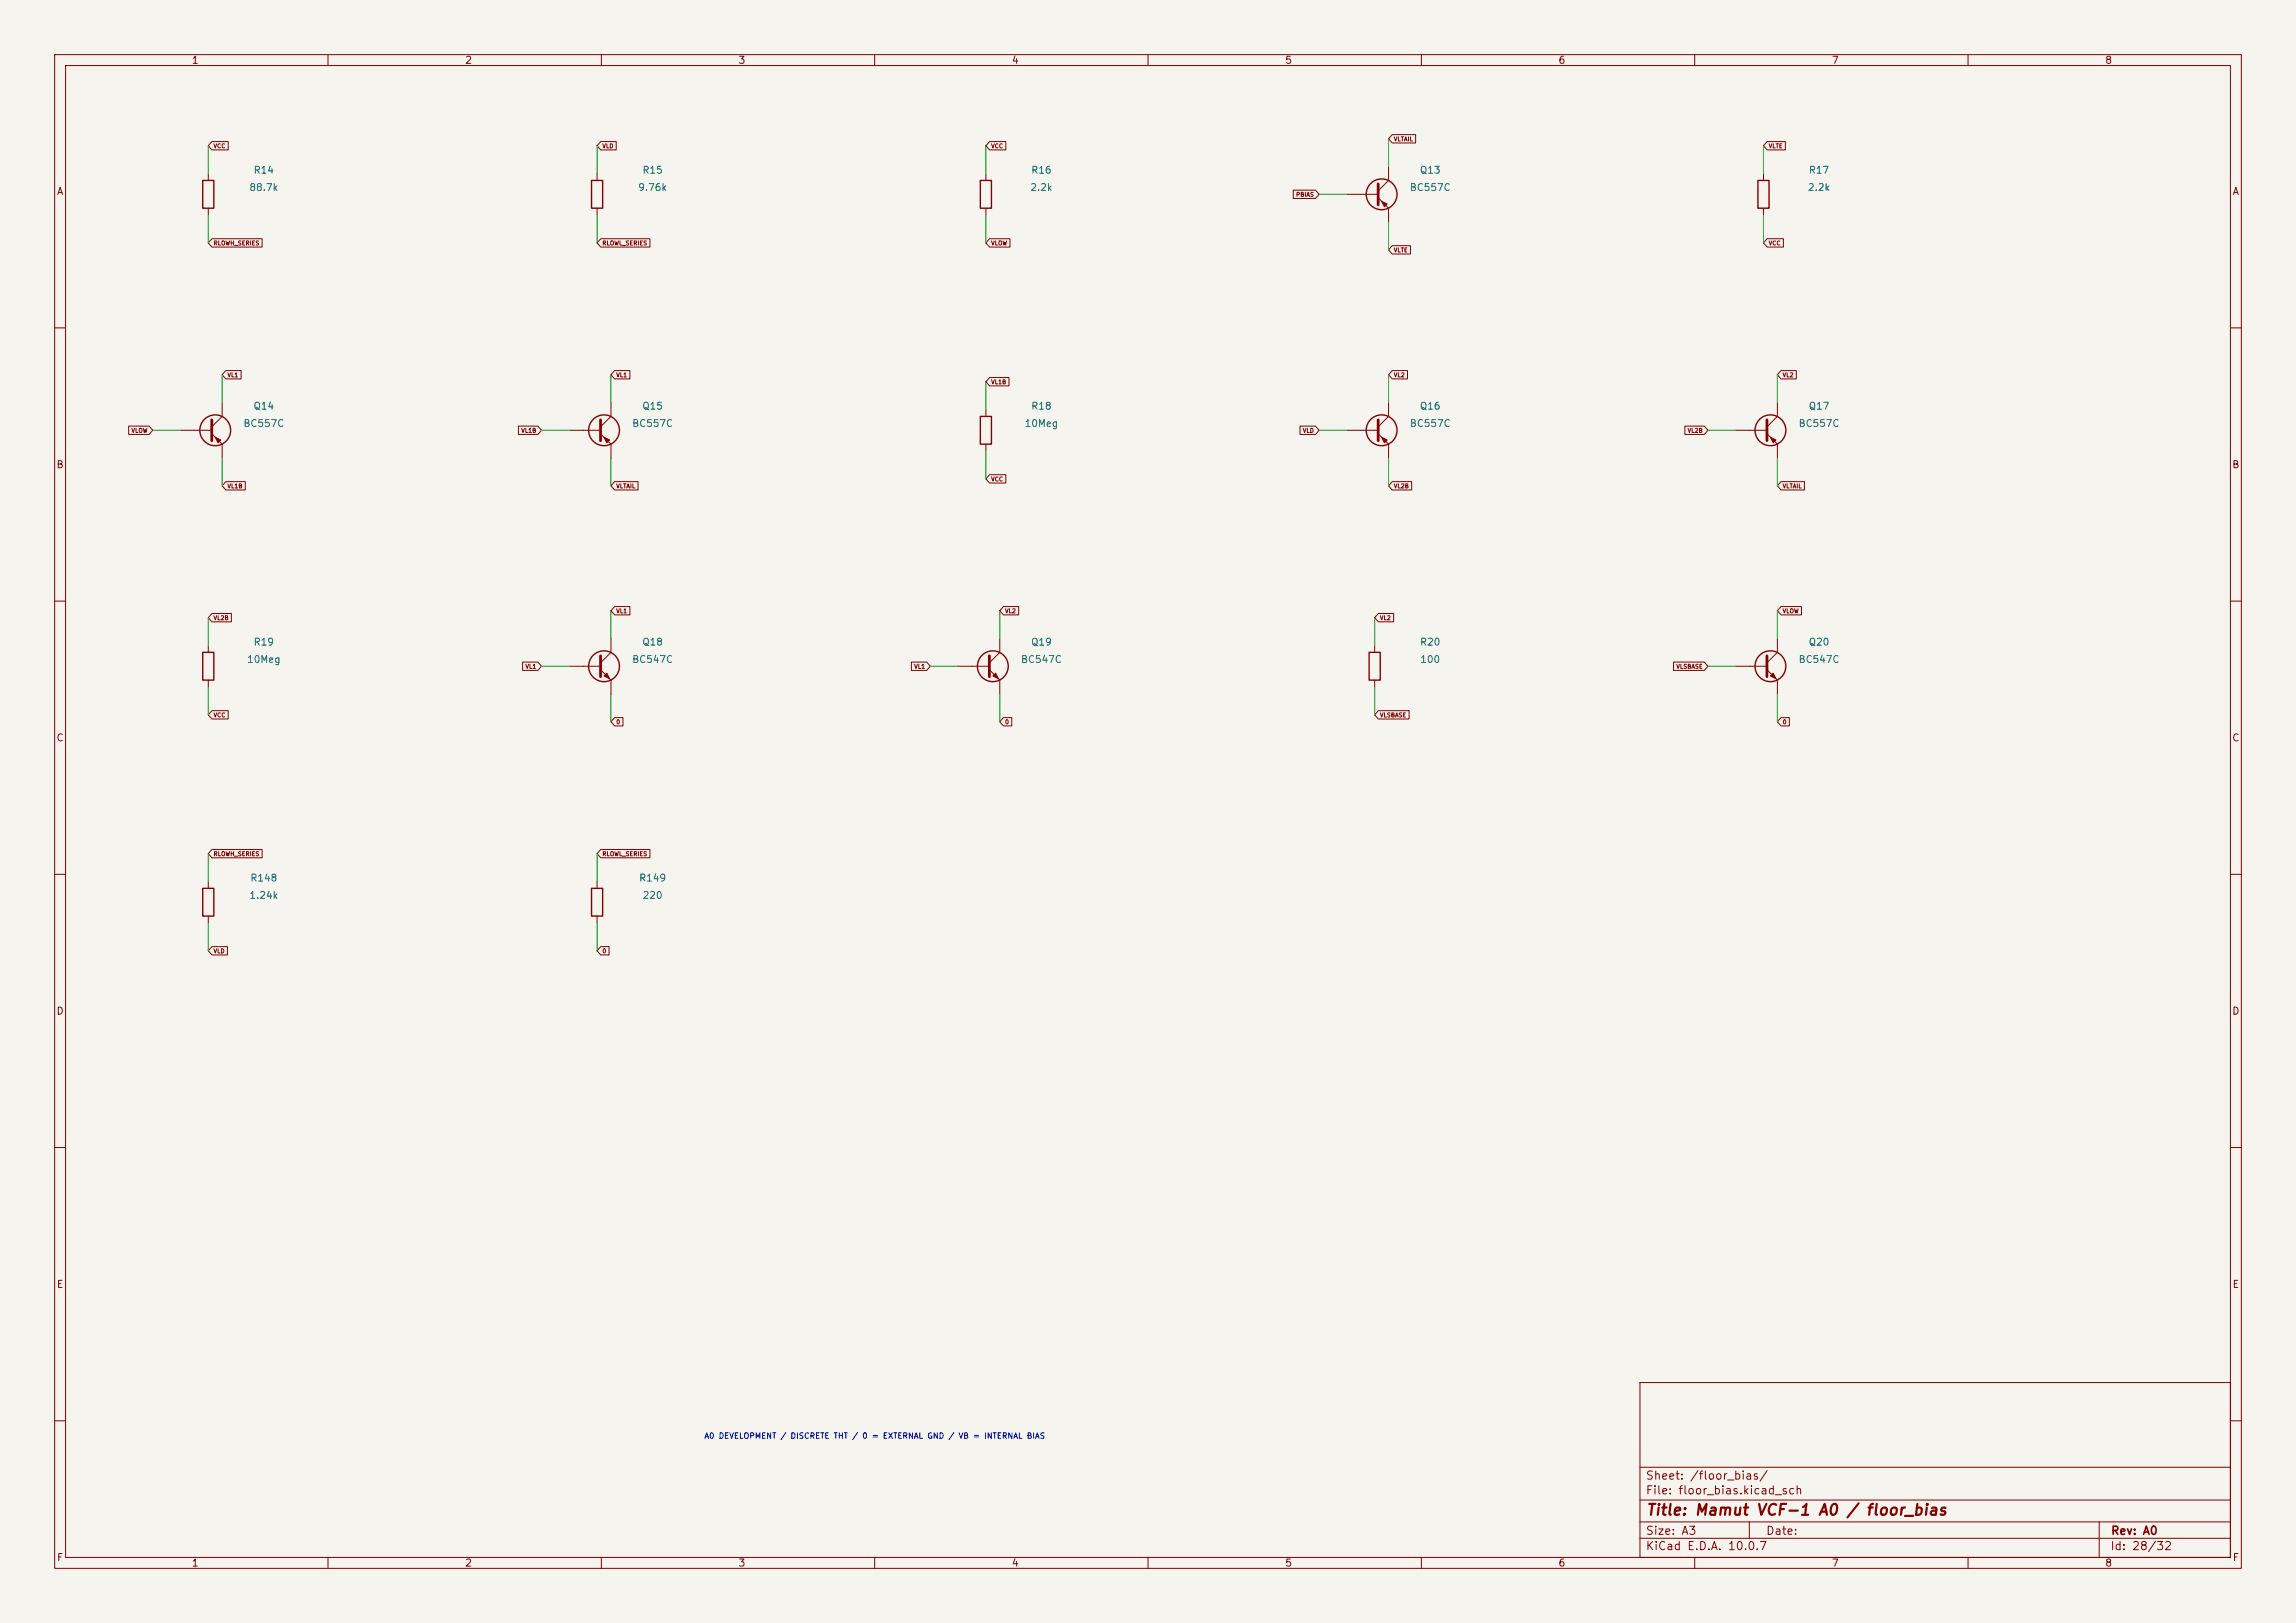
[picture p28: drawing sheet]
<svg xmlns="http://www.w3.org/2000/svg" width="420mm" height="297mm" viewBox="0 0 420 297" stroke-linecap="round" stroke-linejoin="round" font-family="sans-serif">
<defs><g id="words">
<text font-size="2" fill="#840000" x="301" y="277.8">Title: Mamut VCF-1 A0 / floor_bias</text>
<g font-size="1.5" fill="#840000">
<text x="300.9" y="273.8">File: floor_bias.kicad_sch</text>
<text x="300.9" y="271.1">Sheet: /floor_bias/</text>
<text x="300.9" y="281.2">Size: A3</text>
<text x="322.9" y="281.2">Date:</text>
<text x="386" y="281.2">Rev: A0</text>
<text x="300.9" y="284">KiCad E.D.A. 10.0.7</text>
<text x="385.9" y="284">Id: 28/32</text>
</g>
<g font-size="1.3" fill="#840000">
<text x="35" y="12">1</text>
<text x="85" y="12">2</text>
<text x="135" y="12">3</text>
<text x="185" y="12">4</text>
<text x="235" y="12">5</text>
<text x="285" y="12">6</text>
<text x="335" y="12">7</text>
<text x="385" y="12">8</text>
<text x="10.3" y="36">A</text>
<text x="408.3" y="36">A</text>
<text x="10.2" y="86">B</text>
<text x="408.2" y="86">B</text>
<text x="10.2" y="136">C</text>
<text x="408.2" y="136">C</text>
<text x="10.2" y="186">D</text>
<text x="408.2" y="186">D</text>
<text x="10.3" y="236">E</text>
<text x="408.3" y="236">E</text>
<text x="10.3" y="286">F</text>
<text x="35" y="287">1</text>
<text x="85" y="287">2</text>
<text x="135" y="287">3</text>
<text x="185" y="287">4</text>
<text x="235" y="287">5</text>
<text x="285" y="287">6</text>
<text x="335" y="287">7</text>
<text x="385" y="287">8</text>
<text x="408.3" y="286">F</text>
</g>
<g font-size="1.3" fill="#006464">
<text x="45.5" y="35.3">88.7k</text>
<text x="46.3" y="32.1">R14</text>
<text x="116.6" y="35.3">9.76k</text>
<text x="117.4" y="32.1">R15</text>
<text x="188.3" y="35.3">2.2k</text>
<text x="188.5" y="32.1">R16</text>
<text x="257.8" y="35.3">BC557C</text>
<text x="259.6" y="32.1">Q13</text>
<text x="330.6" y="35.3">2.2k</text>
<text x="330.8" y="32.1">R17</text>
<text x="46.3" y="75.3">Q14</text>
<text x="117.4" y="75.3">Q15</text>
<text x="188.5" y="75.3">R18</text>
<text x="259.6" y="75.3">Q16</text>
<text x="330.7" y="75.3">Q17</text>
<text x="44.4" y="78.4">BC557C</text>
<text x="115.5" y="78.4">BC557C</text>
<text x="187.3" y="78.4">10Meg</text>
<text x="257.8" y="78.4">BC557C</text>
<text x="328.9" y="78.4">BC557C</text>
<text x="46.3" y="118.4">R19</text>
<text x="117.4" y="118.4">Q18</text>
<text x="188.5" y="118.4">Q19</text>
<text x="259.6" y="118.4">R20</text>
<text x="330.7" y="118.4">Q20</text>
<text x="45.1" y="121.6">10Meg</text>
<text x="115.5" y="121.6">BC547C</text>
<text x="186.7" y="121.6">BC547C</text>
<text x="259.7" y="121.6">100</text>
<text x="328.9" y="121.6">BC547C</text>
<text x="45.7" y="161.6">R148</text>
<text x="116.8" y="161.6">R149</text>
<text x="45.5" y="164.8">1.24k</text>
<text x="117.4" y="164.8">220</text>
</g>
<text font-size="1" fill="#0000c2" x="128.7" y="263.5">A0 DEVELOPMENT / DISCRETE THT / 0 = EXTERNAL GND / VB = INTERNAL BIAS</text>
<g font-size=".8" fill="#840000">
<text x="39" y="27.3">VCC</text>
<text x="110.1" y="27.3">VLD</text>
<text x="181.2" y="27.3">VCC</text>
<text x="254.9" y="26">VLTAIL</text>
<text x="323.5" y="27.3">VLTE</text>
<text x="237" y="36.2">PBIAS</text>
<text x="39" y="45.1">RLOWH_SERIES</text>
<text x="110.1" y="45.1">RLOWL_SERIES</text>
<text x="181.2" y="45.1">VLOW</text>
<text x="254.9" y="46.3">VLTE</text>
<text x="323.5" y="45.1">VCC</text>
<text x="41.5" y="69.2">VL1</text>
<text x="112.6" y="69.2">VL1</text>
<text x="181.2" y="70.5">VL1B</text>
<text x="254.9" y="69.2">VL2</text>
<text x="326" y="69.2">VL2</text>
<text x="24" y="79.4">VLOW</text>
<text x="95.3" y="79.4">VL1B</text>
<text x="238.2" y="79.4">VLD</text>
<text x="308.6" y="79.4">VL2B</text>
<text x="41.5" y="89.5">VL1B</text>
<text x="112.6" y="89.5">VLTAIL</text>
<text x="181.2" y="88.3">VCC</text>
<text x="254.9" y="89.5">VL2B</text>
<text x="326" y="89.5">VLTAIL</text>
<text x="39" y="113.7">VL2B</text>
<text x="112.6" y="112.4">VL1</text>
<text x="183.8" y="112.4">VL2</text>
<text x="252.3" y="113.7">VL2</text>
<text x="326" y="112.4">VLOW</text>
<text x="96" y="122.5">VL1</text>
<text x="167.2" y="122.5">VL1</text>
<text x="306.6" y="122.5">VLSBASE</text>
<text x="39" y="131.4">VCC</text>
<text x="252.3" y="131.4">VLSBASE</text>
<text x="112.6" y="132.7">0</text>
<text x="183.8" y="132.7">0</text>
<text x="326" y="132.7">0</text>
<text x="39" y="156.8">RLOWH_SERIES</text>
<text x="110.1" y="156.8">RLOWL_SERIES</text>
<text x="39" y="174.6">VLD</text>
<text x="110.1" y="174.6">0</text>
</g>
</g></defs>
<path d="M0 0h420v297h-420z" fill="#f5f4ef" stroke="#f5f4ef" stroke-width=".18"/>
<g fill="none" stroke="#840000" stroke-width=".18">
<path d="M10 10h400v277h-400zM12 12h396v273h-396zM60 10v2M110 10v2M160 10v2M210 10v2M260 10v2M310 10v2M360 10v2M38.1 31.8v1.2M38.1 38.1v1.3M38.8 25.9h2.9v1.5h-2.9l-.7-.7z"/>
<path d="M109.2 31.8v1.2M109.2 38.1v1.3M109.9 25.9h2.8v1.5h-2.8l-.7-.7zM180.3 31.8v1.2M180.3 38.1v1.3M181 25.9h3v1.5h-3l-.7-.7zM236.6 34.8h4l.7 .8-.7 .7h-4zM246.4 35.6h5.7M252.1 36.2l1.9 1.9v2.5M254 30.5v2.5l-1.9 1.9M254.7 24.6h4.3v1.6h-4.3l-.7-.8zM322.6 31.8v1.2"/>
<path d="M322.6 38.1v1.3M323.2 25.9h3.4v1.5h-3.4l-.6-.7zM38.8 43.7h9.1v1.5h-9.1l-.7-.7zM109.9 43.7h9v1.5h-9l-.7-.7zM181 43.7h3.7v1.5h-3.7l-.7-.7zM254.7 45h3.3v1.5h-3.3l-.7-.8zM323.2 43.7h3v1.5h-3l-.6-.7zM10 60h2M23.5 78h3.8l.6 .7-.6 .8h-3.8zM33 78.7h5.7M38.7 79.4l1.9 1.9v2.5M40.6 73.7v2.5l-1.9 1.9"/>
<path d="M41.3 67.8h2.8v1.5h-2.8l-.7-.7zM94.8 78h3.6l.7 .7-.7 .8h-3.6zM104.1 78.7h5.8M109.9 79.4l1.9 1.9v2.5M111.8 73.7v2.5l-1.9 1.9M112.4 67.8h2.8v1.5h-2.8l-.6-.7zM180.3 74.9v1.3M181 69.1h3.6v1.5h-3.6l-.7-.7zM237.8 78h2.8l.7 .7-.7 .8h-2.8zM246.4 78.7h5.7M252.1 79.4l1.9 1.9v2.5M254 73.7v2.5l-1.9 1.9"/>
<path d="M254.7 67.8h2.8v1.5h-2.8l-.7-.7zM308.2 78h3.6l.6 .7-.6 .8h-3.6zM317.5 78.7h5.7M323.2 79.4l1.9 1.9v2.5M325.1 73.7v2.5l-1.9 1.9M325.8 67.8h2.8v1.5h-2.8l-.7-.7zM408 60h2M41.3 88.1h3.6v1.6h-3.6l-.7-.8zM112.4 88.1h4.3v1.6h-4.3l-.6-.8zM180.3 81.3v1.3M181 86.9h3v1.5h-3l-.7-.8zM254.7 88.1h3.5v1.6h-3.5l-.7-.8z"/>
<path d="M325.8 88.1h4.3v1.6h-4.3l-.7-.8zM10 110h2M38.1 118.1v1.3M38.8 112.3h3.5v1.5h-3.5l-.7-.8zM111.8 116.8v2.6l-1.9 1.9M112.4 111h2.8v1.5h-2.8l-.6-.7zM182.9 116.8v2.6l-1.9 1.9M183.5 111h2.8v1.5h-2.8l-.6-.7zM251.5 118.1v1.3M252.1 112.3h2.8v1.5h-2.8l-.6-.8zM325.1 116.8v2.6l-1.9 1.9M325.8 111h3.7v1.5h-3.7l-.7-.7z"/>
<path d="M408 110h2M38.1 124.5v1.2M38.8 130h2.9v1.6h-2.9l-.7-.8zM95.6 121.2h2.8l.7 .7-.7 .8h-2.8zM104.1 121.9h5.8M109.9 122.6l1.9 1.9v2.5M112.4 131.3h1.6v1.5h-1.6l-.6-.7zM166.7 121.2h2.8l.7 .7-.7 .8h-2.8zM175.3 121.9h5.7M181 122.6l1.9 1.9v2.5M183.5 131.3h1.6v1.5h-1.6l-.6-.7zM251.5 124.5v1.2"/>
<path d="M252.1 130h5.7v1.6h-5.7l-.6-.8zM306.1 121.2h5.7l.6 .7-.6 .8h-5.7zM317.5 121.9h5.7M323.2 122.6l1.9 1.9v2.5M325.8 131.3h1.5v1.5h-1.5l-.7-.7zM10 160h2M38.8 155.4h9.1v1.6h-9.1l-.7-.8zM109.9 155.4h9v1.6h-9l-.7-.8zM408 160h2M38.1 161.3v1.3M38.1 167.6v1.3M38.8 173.2h2.8v1.6h-2.8l-.7-.8z"/>
<path d="M109.2 161.3v1.3M109.2 167.6v1.3M109.9 173.2h1.5v1.6h-1.5l-.7-.8zM10 210h2M408 210h2M300 253h108v32h-108zM10 260h2M300 278.5h108M300 274.5h108M300 268.5h108M320 278.5v3M384 278.5v6.5"/>
<path d="M408 260h2M60 285v2M110 285v2M160 285v2M210 285v2M260 285v2M300 281.5h108M310 285v2M360 285v2"/>
</g>
<path d="M252.1 33.7v3.8M38.7 76.8v3.8M109.9 76.8v3.8M252.1 76.8v3.8M323.2 76.8v3.8M109.9 120v3.8M181 120v3.8M323.2 120v3.8" fill="none" stroke="#840000" stroke-width=".51"/>
<g fill="none" stroke="#840000" stroke-width=".25">
<path d="M37.1 33h2v5.1h-2zM108.2 33h2v5.1h-2zM179.3 33h2.1v5.1h-2.1zM321.6 33h2v5.1h-2zM179.3 76.2h2.1v5.1h-2.1zM37.1 119.4h2v5.1h-2zM250.4 119.4h2.1v5.1h-2.1zM37.1 162.6h2v5h-2zM108.2 162.6h2v5h-2z"/>
<circle cx="252.7" cy="35.6" r="2.82"/>
<circle cx="39.4" cy="78.7" r="2.82"/>
<circle cx="110.5" cy="78.7" r="2.82"/>
<circle cx="252.7" cy="78.7" r="2.82"/>
<circle cx="323.8" cy="78.7" r="2.82"/>
<circle cx="110.5" cy="121.9" r="2.82"/>
<circle cx="181.6" cy="121.9" r="2.82"/>
<circle cx="323.8" cy="121.9" r="2.82"/>
</g>
<g fill="#840000" stroke="#840000" stroke-width=".18">
<path d="M110.5 80l1 .5-.5 .5z"/>
<path d="M323.8 123.7l.6-.5 .5 1z"/>
<path d="M181.6 123.7l.5-.5 .5 1z"/>
<path d="M252.7 80l1 .5-.5 .5z"/>
<path d="M110.5 123.7l.5-.5 .5 1z"/>
<path d="M323.8 80l1.1 .5-.5 .5z"/>
<path d="M39.4 80l1 .5-.5 .5z"/>
<path d="M252.7 36.8l1 .5-.5 .5z"/>
</g>
<g fill="none" stroke="#009600" stroke-width=".18">
<path d="M38.1 26.7v5.1M38.1 39.4v5.1M109.2 26.7v5.1M109.2 39.4v5.1M180.3 26.7v5.1M180.3 39.4v5.1M241.3 35.6h5.1M254 25.4v5.1M322.6 26.7v5.1M322.6 39.4v5.1M254 40.6v5.1M27.9 78.7h5.1"/>
<path d="M40.6 68.6v5.1M99.1 78.7h5M111.8 68.6v5.1M180.3 69.9v5M241.3 78.7h5.1M254 68.6v5.1M312.4 78.7h5.1M325.1 68.6v5.1M40.6 83.8v5.1M111.8 83.8v5.1M180.3 82.6v5M254 83.8v5.1"/>
<path d="M325.1 83.8v5.1M38.1 113v5.1M111.8 111.8v5M182.9 111.8v5M251.5 113v5.1M325.1 111.8v5M38.1 125.7v5.1M99.1 121.9h5M111.8 127v5.1M170.2 121.9h5.1M182.9 127v5.1M251.5 125.7v5.1"/>
<path d="M312.4 121.9h5.1M325.1 127v5.1M38.1 156.2v5.1M109.2 156.2v5.1M38.1 168.9v5.1M109.2 168.9v5.1"/>
</g>
<use href="#words"/>
</svg>
